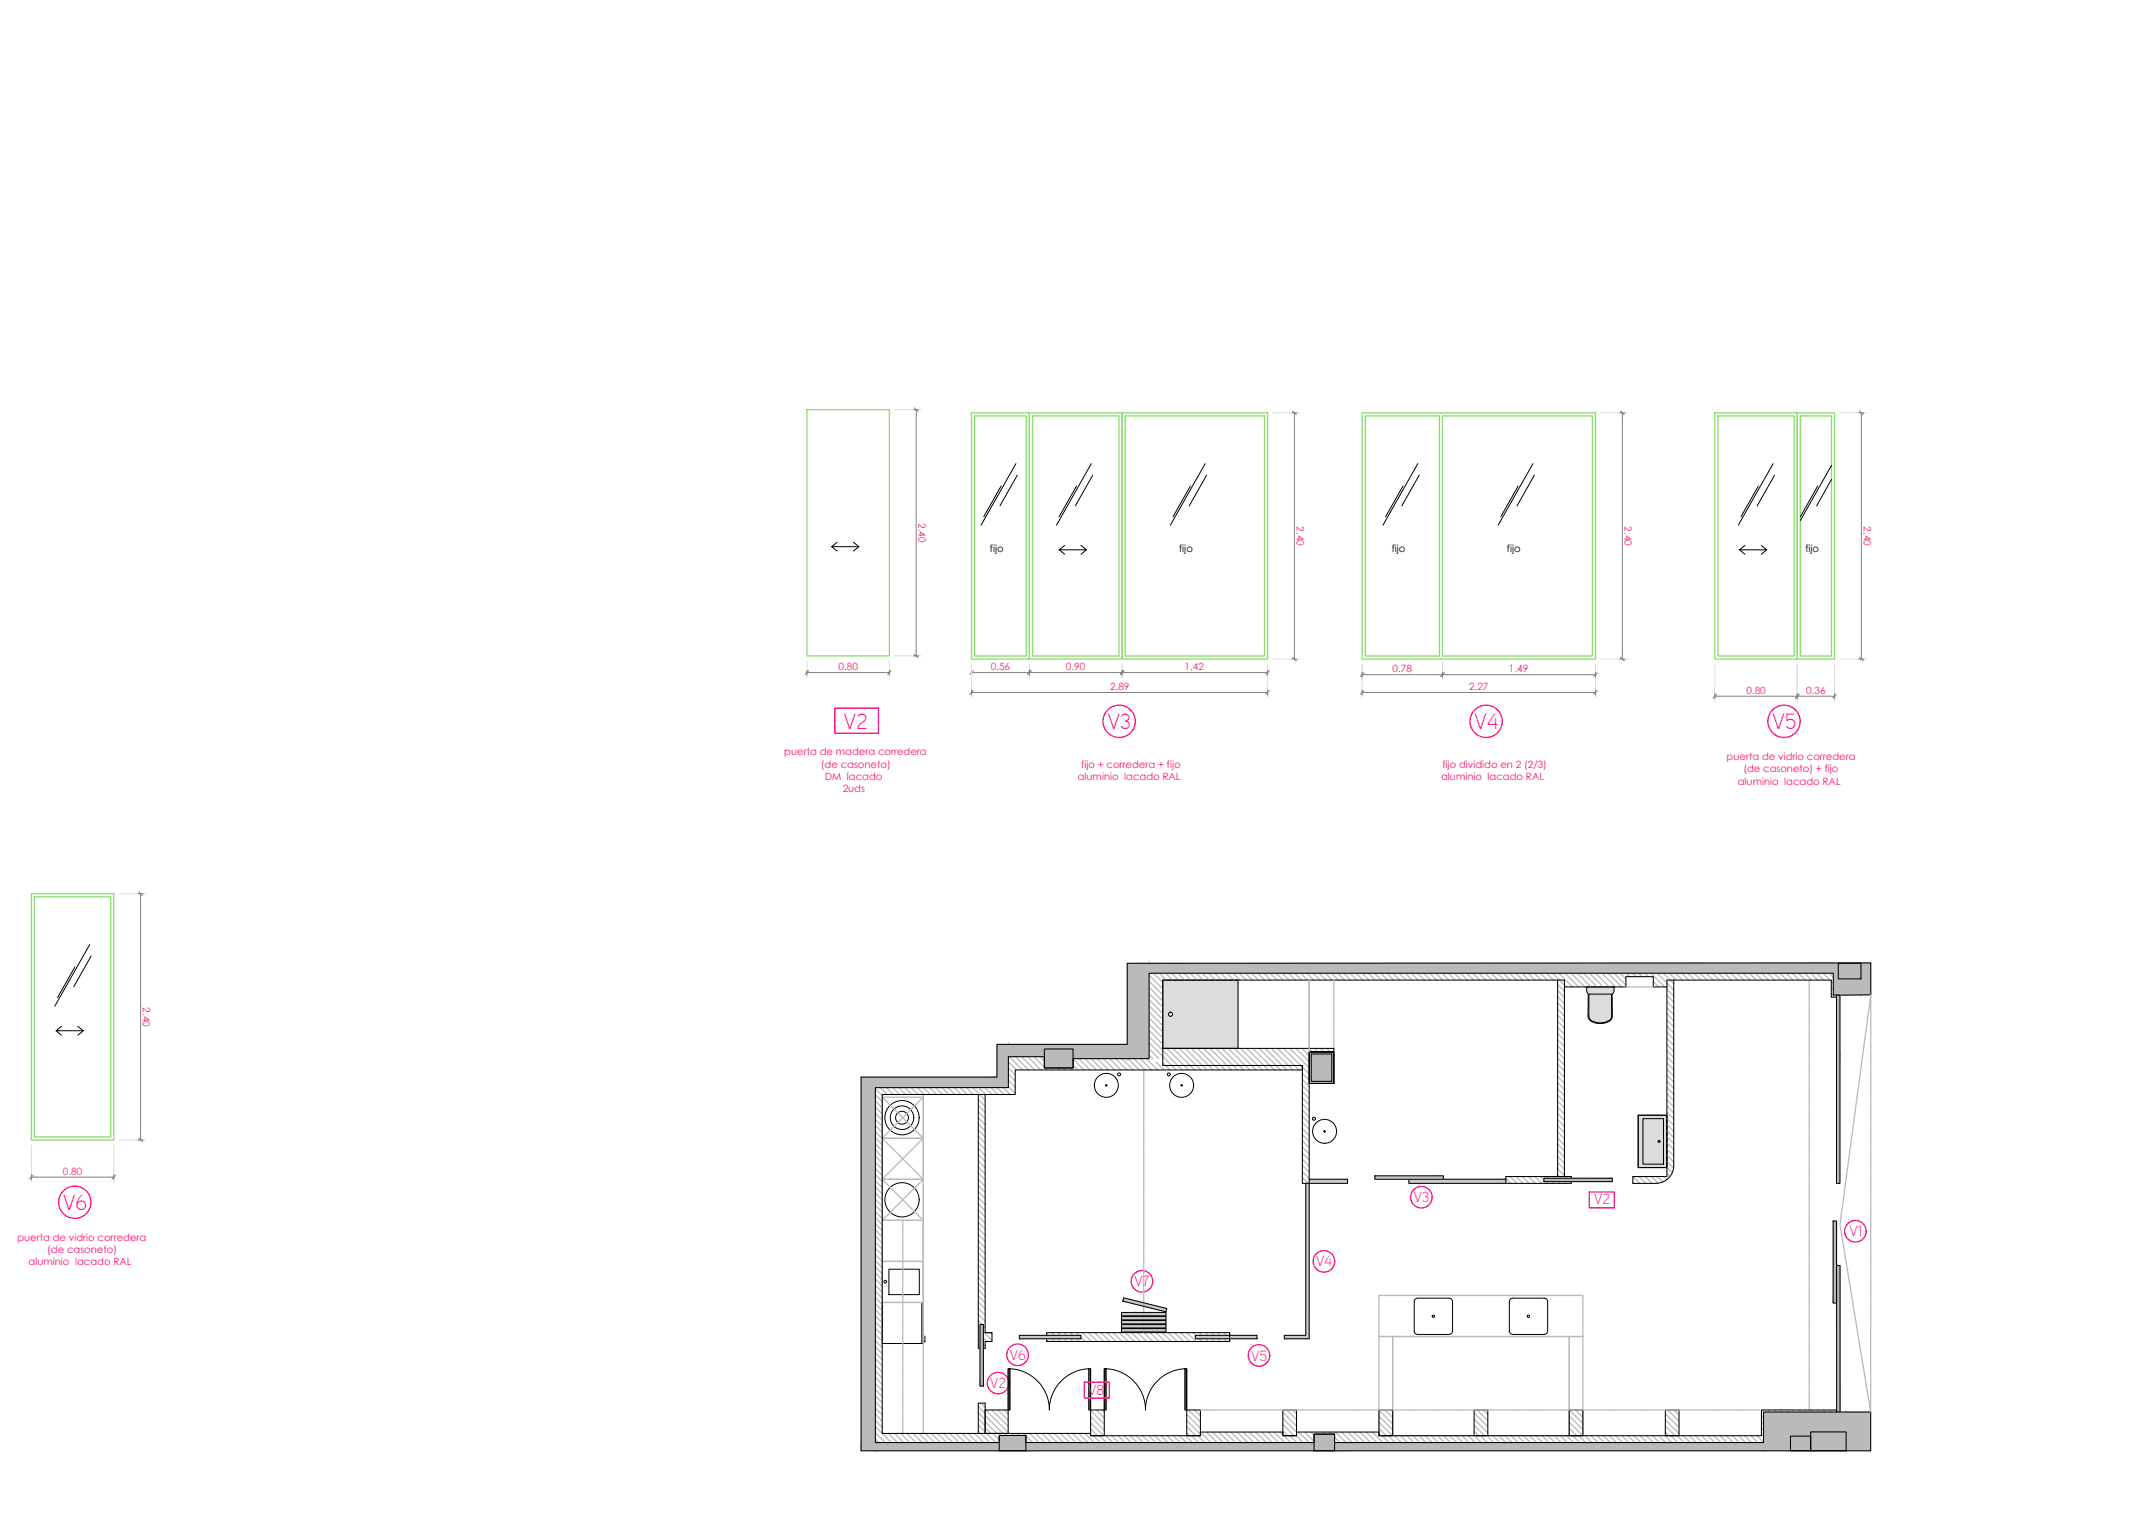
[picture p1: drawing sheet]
<svg xmlns="http://www.w3.org/2000/svg" width="420mm" height="297mm" viewBox="0 0 420 297" stroke-linecap="round" stroke-linejoin="round" font-family="sans-serif">
<defs><g id="words">
<g font-size="4.3" fill="#ff007f">
<text x="164.4" y="142.1">V2</text>
<text x="215.9" y="142.1">V3</text>
<text x="287.3" y="142.1">V4</text>
<text x="345.4" y="142.1">V5</text>
<text x="12.3" y="235.8">V6</text>
</g>
<g font-size="3.5" fill="#fff">
<text x="255.4" y="232.8">S</text>
<text x="300.2" y="230">S</text>
</g>
<g font-size="2.8" fill="#ff007f">
<text x="275.5" y="234.3">V3</text>
<text x="310.7" y="234.7">V2</text>
<text x="360.4" y="241">V1</text>
<text x="221.1" y="250.7">V7</text>
<text x="256.5" y="246.8">V4</text>
<text x="196.8" y="265">V6</text>
<text x="243.8" y="265.2">V5</text>
<text x="193" y="270.6">V2</text>
<text x="212.1" y="271.8">V8</text>
</g>
<g font-size="1.9" fill="#ff3f00">
<text x="179" y="102" transform="rotate(90 179 102)">2.40</text>
<text x="252.7" y="102.6" transform="rotate(90 252.7 102.6)">2.40</text>
<text x="316.6" y="102.6" transform="rotate(90 316.6 102.6)">2.40</text>
<text x="363.2" y="102.6" transform="rotate(90 363.2 102.6)">2.40</text>
<text x="163.4" y="130.6">0.80</text>
<text x="193.1" y="130.6">0.56</text>
<text x="207.7" y="130.6">0.90</text>
<text x="230.9" y="130.6">1.42</text>
<text x="271.4" y="131">0.78</text>
<text x="294.1" y="131">1.49</text>
<text x="216.3" y="134.5">2.89</text>
<text x="286.3" y="134.5">2.27</text>
<text x="340.3" y="135.2">0.80</text>
<text x="352" y="135.2">0.36</text>
<text x="27.9" y="196.3" transform="rotate(90 27.9 196.3)">2.40</text>
<text x="12.3" y="229">0.80</text>
</g>
<g font-size="1.9">
<text x="192.9" y="107.7">fijo</text>
<text x="229.8" y="107.7">fijo</text>
<text x="271.2" y="107.7">fijo</text>
<text x="293.7" y="107.7">fijo</text>
<text x="351.8" y="107.7">fijo</text>
</g>
<g font-size="1.9" fill="#ff007f">
<text x="152.8" y="147.2">puerta de madera corredera</text>
<text x="160" y="149.6">(de casoneto)</text>
<text x="210.7" y="149.6">fijo + corredera + fijo</text>
<text x="281.1" y="149.6">fijo dividido en 2 (2/3)</text>
<text x="336.5" y="148.1">puerta de vidrio corredera</text>
<text x="160.7" y="152">DM lacado</text>
<text x="164.2" y="154.4">2uds</text>
<text x="210" y="152">aluminio lacado RAL</text>
<text x="280.8" y="152">aluminio lacado RAL</text>
<text x="338.7" y="152.9">aluminio lacado RAL</text>
<text x="339.8" y="150.5">(de casoneto) + fijo</text>
<text x="3.4" y="241.9">puerta de vidrio corredera</text>
<text x="9.2" y="244.2">(de casoneto)</text>
<text x="5.6" y="246.7">aluminio lacado RAL</text>
</g>
</g></defs>
<g fill="none" stroke="#8add6e" stroke-width=".25">
<path d="M157.3 79.8h16v48h-16zM189.3 80.5h11.3v48h-11.3zM189.9 81.1h10.1v46.8h-10.1zM200.6 80.5h18.1v48h-18.1zM201.2 81.1h16.9v46.8h-16.9zM218.7 80.5h28.3v48h-28.3zM219.3 81.1h27.1v46.8h-27.1zM265.5 80.5h45.4v48h-45.4zM266.1 81.1h14.4v46.8h-14.4zM281.1 81.1h29.2v46.8h-29.2zM334.2 80.5h16v48h-16zM334.8 81.1h14.9v46.8h-14.9z"/>
<path d="M350.2 80.5h7.3v48h-7.3zM350.8 81.1h6.1v46.8h-6.1zM6.1 174.2h16.1v48h-16.1zM6.7 174.8h14.9v46.8h-14.9z"/>
</g>
<!-- layer: ODONE_VIDRIO -->
<g fill="none" stroke="#000" stroke-width=".19">
<path d="M195.1 94.7l-3.4 6M198 90.4l-6.8 12M198.3 92.6l-3.4 6M209.8 94.7l-3.4 6M212.7 90.4l-6.8 12M213 92.6l-3.4 6M232 94.7l-3.4 6M234.9 90.4l-6.8 12M235.2 92.6l-3.4 6M273.4 94.7l-3.4 6M276.3 90.4l-6.8 12M276.6 92.6l-3.4 6"/>
<path d="M295.9 94.7l-3.4 6M298.7 90.4l-6.7 12M299 92.6l-3.4 6M342.7 94.7l-3.4 6M345.5 90.4l-6.7 12M345.8 92.6l-3.4 6M354.2 94.7l-3.4 6M356.9 93.4l-2.9 5.2M356.9 90.7l-6.1 10.7M162.1 106.5l1 .9M163.1 105.7l-1 .8h5.3l-1.1-.8M167.4 106.5l-1.1 .9"/>
<path d="M206.4 107.2l1.1 .8M207.5 106.3l-1.1 .9h5.3l-1-.9M211.7 107.2l-1 .8M339 107.2l1.1 .8M340.1 106.3l-1.1 .9h5.3l-1.1-.9M344.3 107.2l-1.1 .8M14.6 188.5l-3.4 6M17.5 184.1l-6.8 12M17.8 186.3l-3.4 6M10.9 200.9l1.1 .9M12 200l-1.1 .9h5.3l-1-.9M16.2 200.9l-1 .9"/>
</g>
<!-- layer: ODONE_COTAS -->
<g fill="none" stroke="#dcdcdc" stroke-width=".19">
<path d="M174.3 79.8h5.2M248 80.5h5.3M311.9 80.5h5.3M358.5 80.5h5.2M157.3 128.8v3.3M173.3 128.8v3.3M174.3 127.8h5.2M189.3 129.5v6.5M200.6 129.5v2.6M218.7 129.5v2.6M247 129.5v2.6M247 132.7v3.3"/>
<path d="M248 128.5h5.3M265.5 129.5v6.5M281.1 128.9v3.6M310.9 129.5v6.5M311.9 128.5h5.3M334.2 129.5v7.2M350.2 129.5v7.2M357.5 129.5v7.2M358.5 128.5h5.2M23.2 174.2h5.2M6.1 223.2v7.2M22.2 223.2v7.2"/>
<path d="M23.2 222.2h5.2"/>
</g>
<g fill="none" stroke="#808080" stroke-width=".19">
<path d="M178.6 80.8v46M252.3 81.5v46M316.2 81.5v46M362.7 81.5v46M158.3 131.1h14M190.3 135h55.7M190.3 131.1h9.3M201.6 131.1h16.1M219.7 131.1h26.3M266.5 135h43.4M266.5 131.5h13.6M282.1 131.5h27.8"/>
<path d="M335.2 135.7h14.1M351.3 135.7h5.2M27.4 175.2v46M7.1 229.4h14.1"/>
</g>
<!-- layer: 0 -->
<g fill="none" stroke="#808080" stroke-width=".19">
<path d="M178.1 79.8h.9M178.2 79.5l.7 .7M178.6 79.8v1M251.8 80.5h1M251.9 80.1l.7 .7M252.3 80.5v1M315.7 80.5h1M315.8 80.1l.7 .7M316.2 80.5v1M362.2 80.5h1M362.4 80.1l.7 .7M362.7 80.5v1"/>
<path d="M157.3 130.6v1M157.3 131.1h1M157.6 130.7l-.7 .7M172.3 131.1h1M173.3 130.6v1M173.7 130.7l-.7 .7M178.1 127.8h.9M178.2 127.5l.7 .7M178.6 126.8v1M189.3 130.6v1M189.3 134.5v1M189.3 131.1h1"/>
<path d="M189.3 135h1M189.7 130.7l-.7 .7M189.7 134.6l-.7 .7M199.6 131.1h2M200.6 130.6v1M201 130.7l-.8 .7M217.7 131.1h2M218.7 130.6v1M219 130.7l-.7 .7M246 131.1h1M246 135h1M247 130.6v1"/>
<path d="M247 134.5v1M247.4 130.7l-.7 .7M247.4 134.6l-.7 .7M251.8 128.5h1M251.9 128.1l.7 .7M252.3 127.5v1M265.5 131v1M265.5 134.5v1M265.5 135h1M265.5 131.5h1M265.8 134.6l-.7 .7M265.8 131.1l-.7 .7"/>
<path d="M280.1 131.5h2M281.1 131v1M281.5 131.1l-.7 .7M309.9 135h1M309.9 131.5h1M310.9 131v1M310.9 134.5v1M311.3 134.6l-.7 .7M311.3 131.1l-.7 .7M315.7 128.5h1M315.8 128.1l.7 .7M316.2 127.5v1"/>
<path d="M334.2 135.2v1M334.2 135.7h1M334.5 135.3l-.7 .7M349.3 135.7h2M350.2 135.2v1M350.6 135.3l-.7 .7M356.5 135.7h1M357.5 135.2v1M357.9 135.3l-.7 .7M362.2 128.5h1M362.4 128.1l.7 .7M362.7 127.5v1"/>
<path d="M26.9 174.2h1M27.1 173.8l.7 .8M27.4 174.2v1M6.1 228.9v1M6.1 229.4h1M6.5 229.1l-.7 .7M21.2 229.4h1M22.2 228.9v1M22.5 229.1l-.7 .7M26.9 222.2h1M27.1 221.9l.7 .7M27.4 221.2v1"/>
</g>
<!-- layer: ODONE_TXT -->
<g fill="none" stroke="#ff007f" stroke-width=".25">
<path d="M162.7 138h8.5v4.9h-8.5zM309.7 232.3h4.9v3.1h-4.9zM211.3 269.4h4.9v3.1h-4.9z"/>
<circle cx="218.1" cy="140.6" r="3.1"/>
<circle cx="289.6" cy="140.6" r="3.1"/>
<circle cx="347.7" cy="140.6" r="3.1"/>
<circle cx="14.6" cy="234.3" r="3.1"/>
<circle cx="277" cy="233.3" r="2.1"/>
<circle cx="361.6" cy="240" r="2.1"/>
<circle cx="222.5" cy="249.7" r="2.1"/>
<circle cx="258" cy="245.9" r="2.1"/>
<circle cx="194.5" cy="269.6" r="2.1"/>
<circle cx="198.3" cy="264.1" r="2.1"/>
<circle cx="245.3" cy="264.2" r="2.1"/>
</g>
<!-- layer: ODONE_MUROS -->
<path d="M239.6 259.7v1M239.6 260.9v.6" fill="none" stroke="#000" stroke-width=".2"/>
<!-- layer: ODONE_CARP. MADERA -->
<path d="M261.3 229.8v.8" fill="none" stroke="#000" stroke-width=".19"/>
<g fill="none" stroke="#bababa" stroke-width=".25">
<path d="M171.9 213.9h8v8h-8zM171.9 213.9l8 8-8 8M179.9 213.3v66.1M179.9 213.9l-8 8M171.9 237.9h8v8h-8zM171.9 221.9h8v8h-8zM171.9 229.9h8v8h-8zM171.9 221.9l8 8-8 8M171.9 229.9l8 8M175.9 237.9v.2M175.9 238.2v.3M175.9 238.6v.3"/>
<path d="M175.9 239v.2M175.9 239.4v.2M175.9 239.7v.3M171.9 245.9h8v8h-8zM175.9 240.1v.3M175.9 240.5v.2M175.9 240.9v.2M175.9 241.2v.3M175.9 241.6v.3M175.9 242v.2M175.9 242.4v.2M175.9 242.7v.3"/>
<path d="M175.9 243.1v.3M175.9 243.5v.2M175.9 243.9v.2M175.9 244.2v.3M175.9 244.6v.3M175.9 245v.2M175.9 245.4v.2M175.9 245.7v.3M175.9 246.1v.3M175.9 246.5v.2M175.9 246.9v.2M175.9 247.2v.3"/>
<path d="M175.9 247.6v.3M175.9 248v.2M175.9 248.4v.2M175.9 248.7v.3M175.9 249.1v.3M175.9 249.5v.2M175.9 249.9v.2M175.9 250.2v.3M175.9 250.6v.3M175.9 251v.2M175.9 251.4v.2M175.9 251.7v.3"/>
<path d="M175.9 252.1v.3M175.9 252.5v.2M175.9 252.9v.2M175.9 253.2v.3M175.9 253.6v.3M175.9 254v.2M175.9 254.4v.2M175.9 254.7v.3M175.9 255.1v.3M175.9 255.5v.2M175.9 255.9v.2M175.9 256.2v.3"/>
<path d="M175.9 256.6v.3M175.9 257v.2M175.9 257.4v.2M175.9 257.7v.3M175.9 258.1v.3M175.9 258.5v.2M175.9 258.9v.2M175.9 259.2v.3M175.9 259.6v.3M175.9 260v.2M175.9 260.4v.2M175.9 260.7v.3"/>
<path d="M175.9 261.1v.3M175.9 261.5v.2M175.9 261.9v.2M175.9 262.2v.3M175.9 262.6v.3M175.9 263v.2M175.9 263.4v.2M175.9 263.7v.3M175.9 264.1v.3M175.9 264.5v.2M175.9 264.9v.2M175.9 265.2v.3"/>
<path d="M175.9 265.6v.3M175.9 266v.2M175.9 266.4v.2M175.9 266.7v.3M175.9 267.1v.3M175.9 267.5v.2M175.9 267.9v.2M175.9 268.2v.3M175.9 268.6v.3M175.9 269v.2M175.9 269.4v.2M175.9 269.7v.3"/>
<path d="M175.9 270.1v.3M175.9 270.5v.2M175.9 270.9v.2M175.9 271.2v.3M175.9 271.6v.3M175.9 272v.2M175.9 272.4v.2M175.9 272.8v.2M175.9 273.1v.3M175.9 273.5v.2M175.9 273.9v.2M175.9 274.2v.3"/>
<path d="M175.9 274.6v.3M175.9 275v.2M175.9 275.4v.2M175.9 275.7v.3M175.9 276.1v.3M175.9 276.5v.2M175.9 276.9v.2M175.9 277.2v.3M175.9 277.6v.3M175.9 278v.2M175.9 278.4v.2M175.9 278.7v.3"/>
<path d="M175.9 279.1v.3M268.7 260.5h39.8M271.4 260.5v19.3M305.8 260.5v19.3"/>
</g>
<!-- layer: ODONE_SANITARIOS -->
<g fill="none" stroke="#000" stroke-width=".19">
<path d="M171.9 253.9h8v8h-8zM173.2 247.4h6v4.9h-6zM179.6 253.9v8M171.9 261.9h8M180.3 260.4v1.1h-.4"/>
<circle cx="175.8" cy="217.8" r="2.3"/>
<circle cx="175.8" cy="217.8" r="3.3"/>
<circle cx="175.8" cy="217.8" r="1.25"/>
<circle cx="215.6" cy="211.5" r=".14"/>
<circle cx="215.6" cy="211.5" r="2.33"/>
<circle cx="218.1" cy="209.4" r=".29"/>
<circle cx="227.8" cy="209.4" r=".29"/>
<circle cx="230.3" cy="211.5" r="2.33"/>
<circle cx="230.3" cy="211.5" r=".14"/>
<circle cx="256" cy="218.1" r=".29"/>
<circle cx="175.8" cy="233.9" r="3.3"/>
<circle cx="258.1" cy="220.5" r=".14"/>
<circle cx="258.1" cy="220.5" r="2.33"/>
<circle cx="172.5" cy="249.8" r=".26"/>
</g>
<!-- layer: Melanie_Xref_V4|ODONE_VIDRIO -->
<g fill="#c7c8ca" stroke="#c7c8ca" stroke-width=".19">
<path d="M219 253v.6h-.2z"/>
<path d="M219 253l8.2 2-8.2-1.4z"/>
<path d="M219 253.6l8.2 2.1v-.7zM227.2 255h.2l-.2 .7z"/>
<path d="M218.6 255.8v.7l8.6-.7zM218.6 256.5l8.6-.7v.7z"/>
<path d="M218.6 256.6v.7l8.6-.7zM218.6 257.3l8.6-.7v.7z"/>
<path d="M218.6 257.4v.6l8.6-.6zM218.6 258l8.6-.6v.6z"/>
<path d="M218.6 258.2v.6l8.6-.6zM218.6 258.8l8.6-.6v.6z"/>
<path d="M218.6 258.9v.7l8.6-.7zM218.6 259.6l8.6-.7v.7z"/>
<path d="M232.9 260.3v.6l12.1-.6zM232.9 260.9l12.1-.6v.6z"/>
<path d="M250.3 260.3v.6l4.2-.6zM250.3 260.9l4.2-.6v.6z"/>
<path d="M254.5 230.6v30.3l.6-30.3zM255.1 230.6v30.3h-.6z"/>
<path d="M255.1 229.8v.8l7.5-.8zM255.1 230.6l7.5-.8v.8z"/>
<path d="M274.6 229.8v.8l18.9-.8zM274.6 230.6l18.9-.8v.8z"/>
<path d="M198.6 260.3v.6l12.1-.6zM198.6 260.9l12.1-.6v.6z"/>
<path d="M267.9 229.2v.6l13.4-.6zM267.9 229.8l13.4-.6v.6z"/>
</g>
<!-- layer: Melanie_Xref_V4|ODONE_MUROS_SOMBREADO -->
<g fill="#bababa" stroke="#bababa" stroke-width=".19">
<path d="M357.9 253v10.7z"/>
<path d="M357.9 246.7v6.3z"/>
<path d="M357.9 263.7v11.5z"/>
<path d="M357.9 246.6h.7l-.7 6.4z"/>
<path d="M358.6 253v10.7z"/>
<path d="M194.7 279.8v3l5.2-3zM194.7 282.8l5.2-3v3z"/>
<path d="M203.5 204.5v3.6l5.6-3.6zM203.5 208.1l5.6-3.6v3.6z"/>
<path d="M255.5 205.4v5.4l4-5.4zM259.5 205.4v5.4h-4z"/>
<path d="M256.1 279.5v3.3l4-3.3zM256.1 282.8l4-3.3v3.3z"/>
<path d="M348.9 279.9v2.9l4-2.9zM348.9 282.8l4-2.9v2.9z"/>
<path d="M352.9 279.1v3.7l6.9-3.7zM352.9 282.8l6.9-3.7v3.7z"/>
<path d="M358.2 187.8v3l4.5-3zM358.2 190.8l4.5-3v3z"/>
<path d="M357.2 238v16l.7-16zM357.9 238v16h-.7z"/>
<path d="M357.9 238v2.8zM357.9 238v4.4z"/>
<path d="M357.9 246.6v6.4zM357.9 246.6v6.4z"/>
<path d="M357.9 253v10.7zM357.9 253v10.7z"/>
<path d="M358.6 246.6l-.7 6.4h.7zM358.6 246.6v6.4z"/>
<path d="M357.9 253v10.7l.7-10.7zM358.6 253v10.7h-.7z"/>
<path d="M358.6 253v10.7zM358.6 253v10.7z"/>
<path d="M357.9 263.7v11.5l.7-11.5zM358.6 263.7v11.5h-.7zM358.6 263.7v11.5zM358.6 263.7v11.5zM358.6 263.7v11.5z"/>
<path d="M167.8 209.9v72.9l2.8-72.9zM170.6 209.9v72.9h-2.8z"/>
<path d="M170.6 209.9v2.1l23.7-2.1zM170.6 212l23.7-2.1v2.1z"/>
<path d="M170.6 281.2v1.6l24.1-1.6zM170.6 282.8l24.1-1.6v1.6z"/>
<path d="M194.3 203.6v8.4l2.2-8.4zM196.5 203.6v8.4h-2.2z"/>
<path d="M196.5 203.6v2.4l7-2.4zM196.5 206l7-2.4v2.4z"/>
<path d="M203.5 203.6v.9l5.6-.9zM203.5 204.5l5.6-.9v.9z"/>
<path d="M209.1 203.6v2.7l10.6-2.7zM209.1 206.3l10.6-2.7v2.7z"/>
<path d="M219.7 187.8v18.5l4.2-18.6zM223.9 187.7v18.6h-4.2z"/>
<path d="M223.9 187.7v2l133.4-2zM223.9 189.7l133.4-2v2z"/>
<path d="M357.3 187.7v6.3l.9-6.3zM358.2 187.7v6.3h-.9z"/>
<path d="M358.2 190.8v3.2l1.3-3.2zM359.5 190.8v3.2h-1.3z"/>
<path d="M358.2 187.7h4.5zM358.2 187.8l4.5-.1z"/>
<path d="M359.5 190.8v3.2l3.2-3.2zM362.7 190.8v3.1l-3.2 .1z"/>
<path d="M362.7 187.7v6.2l1.9-6.2zM364.6 187.7v6.2h-1.9z"/>
<path d="M260.1 281.2v1.6l83.6-1.6zM260.1 282.8l83.6-1.6v1.6z"/>
<path d="M343.7 275.2v7.6l5.2-7.6zM348.9 275.2v7.6h-5.2z"/>
<path d="M348.9 275.2v4.7l4-4.7zM352.9 275.2v4.7h-4z"/>
<path d="M352.9 275.2v3.9l6.9-3.9zM352.9 279.1l6.9-3.9v3.9z"/>
<path d="M359.8 275.2v7.6l4.8-7.6zM364.6 275.2v7.6h-4.8z"/>
<path d="M199.9 281.2v1.6l56.2-1.6zM199.9 282.8l56.2-1.6v1.6z"/>
<path d="M300.9 229.6v.7l13.3-.7zM300.9 230.3l13.3-.7v.7z"/>
<path d="M357.9 194v11l.7-11zM358.6 194v11h-.7z"/>
<path d="M357.9 205v25.6l.7-25.6zM358.6 205v25.6h-.7z"/>
<path d="M191 258.1v12.1l.6-12.1zM191.6 258.1v12.1h-.6z"/>
</g>
<!-- layer: Melanie_Xref_V4|ODONE_MOBILIARIO_SOMBRAS -->
<g fill="#dcdcdc" stroke="#dcdcdc" stroke-width=".19">
<path d="M311.5 199.5h.7z"/>
<path d="M226.6 191v13.3l1.1-13.3zM227.7 191v13.3h-1.1z"/>
<path d="M227.7 191v6.7zM227.7 191v6.7z"/>
<path d="M227.7 197.7v6.6zM227.7 197.8v6.5z"/>
<path d="M227.7 191v6.6zM227.7 191v6.6z"/>
<path d="M227.7 197.8v6.5zM227.7 197.9v6.4z"/>
<path d="M227.7 191v6.5zM227.8 191l-.1 6.5z"/>
<path d="M227.7 197.9v6.4zM227.8 197.9l-.1 6.4z"/>
<path d="M227.8 191v6.5zM227.8 191v6.5z"/>
<path d="M227.8 197.9v6.4zM227.8 198v6.3z"/>
<path d="M227.8 191v6.4zM227.9 191l-.1 6.4z"/>
<path d="M227.8 198v6.3zM227.9 198l-.1 6.3z"/>
<path d="M227.9 191v6.4zM227.9 191v6.4z"/>
<path d="M227.9 198v6.3zM227.9 198.1v6.2z"/>
<path d="M227.9 191v6.3zM228 191l-.1 6.3z"/>
<path d="M227.9 198.1v6.2zM228 198.1l-.1 6.2z"/>
<path d="M228 191v6.3zM228.1 191l-.1 6.3z"/>
<path d="M228 198.1v6.2zM228.1 198.1l-.1 6.2z"/>
<path d="M228.1 191v6.3zM228.1 191v6.3z"/>
<path d="M228.1 198.1v6.2zM228.1 198.1v6.2z"/>
<path d="M228.1 191v6.3zM228.2 191v6.3z"/>
<path d="M228.1 198.1v6.2zM228.2 198.1l-.1 6.2z"/>
<path d="M228.2 191v6.3zM228.3 191v6.3z"/>
<path d="M228.2 198.1v6.2zM228.3 198.1l-.1 6.2z"/>
<path d="M228.3 191v6.3zM228.3 191v6.3z"/>
<path d="M228.3 198.1v6.2zM228.3 198v6.3z"/>
<path d="M228.3 191v6.3zM228.4 191v6.4z"/>
<path d="M228.3 198v6.3zM228.4 198l-.1 6.3z"/>
<path d="M228.4 191v6.4zM228.4 191v6.4z"/>
<path d="M228.4 198v6.3zM228.4 197.9v6.4z"/>
<path d="M228.4 191v6.4zM228.5 191v6.5z"/>
<path d="M228.5 197.9l-.1 6.4zM228.5 197.9l-.1 6.4z"/>
<path d="M228.5 191v6.5zM228.5 191v6.6z"/>
<path d="M228.5 197.8v6.5zM228.5 197.8v6.5z"/>
<path d="M228.5 191v6.6zM228.5 191v6.6z"/>
<path d="M228.5 197.8v6.5zM228.5 197.8v6.5z"/>
<path d="M228.5 191v6.6zM228.5 191v6.7z"/>
<path d="M228.5 197.7v6.6zM228.5 197.7v6.6z"/>
<path d="M228.5 191v13.3l12.8-13.3zM241.3 191v13.3h-12.8z"/>
<path d="M319.2 217.4l5.6 10.2v-10.2zM319.2 217.4l5.6 10.2h-5.6z"/>
<path d="M311.1 199.4l1.1 .1zM311.1 199.4h1.5z"/>
<path d="M310.8 199.3l1.8 .1zM310.8 199.3h2.1z"/>
<path d="M310.4 199.2l.4 .1h2.1zM310.4 199.2h2.8l-.3 .1z"/>
<path d="M310.1 199.1l.3 .1h2.8zM310.1 199.1h3.5l-.4 .1z"/>
<path d="M309.8 198.9l.3 .2h3.5zM309.8 198.9h4l-.2 .2z"/>
<path d="M309.6 198.6l.2 .3h4zM309.6 198.6h4.4l-.2 .3z"/>
<path d="M309.5 198.3l.1 .3h4.4zM309.5 198.3h4.7l-.2 .3z"/>
<path d="M309.5 198v.3h4.7zM309.5 198h4.7v.3z"/>
<path d="M309.5 193.7v4.3h4.7zM309.5 193.7h4.7v4.3z"/>
<path d="M309.5 193.7h4.7zM309.5 193.7h4.7z"/>
<path d="M309.5 193.7h4.7zM309.5 193.7h4.8z"/>
<path d="M309.3 193.5l.2 .2h4.8zM309.3 193.5h5.1l-.1 .2z"/>
<path d="M309.3 193.3v.2h5.1zM309.3 193.3h5.2l-.1 .2z"/>
<path d="M309.2 193.1l.1 .2h5.2zM309.2 193.1h5.3v.2z"/>
<path d="M309.2 192.5v.6h5.3zM309.2 192.5h5.3v.6z"/>
<path d="M309.2 192.5h5.3zM309.2 192.5h5.3z"/>
<path d="M309.2 192.5h5.3zM309.2 192.5h5.3z"/>
<path d="M309.2 192.4l5.3 .1zM309.2 192.4l5.3 .1z"/>
<path d="M309.2 192.4h5.3zM309.3 192.4h5.2z"/>
<path d="M309.3 192.4h5.2zM309.3 192.4h5.2z"/>
<path d="M309.3 192.4h5.2zM309.3 192.4h5.2z"/>
<path d="M309.3 192.4h5.2zM309.3 192.4h5.2z"/>
<path d="M309.3 192.4h5.1zM309.3 192.4h5.1z"/>
<path d="M309.3 192.4h5.1zM309.4 192.4h5z"/>
</g>
<!-- layer: Melanie_Xref_V4|ODONE_SANITARIOS -->
<g fill="none" stroke="#000" stroke-width=".19">
<path d="M226.6 191h14.7v13.3h-14.7zM309.2 192.5l.1 .8 .2 .4v4.3a1.97 1.97 0 0 0 2.3 1.5 2.39 2.39 0 0 0 2.4-1.2v-4.6l.3-.4v-.8M309.6 193.8h4.4l.1 4.2a1.94 1.94 0 0 1-2.3 1.4 2.27 2.27 0 0 1-2.1-1.1zM314.5 192.5l-.1-.2-5 .1-.2 .1M319.2 217.4h5.6v10.2h-5.6zM320.2 218h4v8.9h-4zM276.3 253a.66 .66 0 0 0-.7 .7v5.7a.66 .66 0 0 0 .7 .7M276.3 253h6.1M282.4 253a.66 .66 0 0 1 .7 .7v5.7a.68 .68 0 0 1-.7 .7M301.6 259.4a.66 .66 0 0 1-.7 .7M301.6 253.7a.66 .66 0 0 0-.7-.7h-6.1a.66 .66 0 0 0-.7 .7v5.7a.66 .66 0 0 0 .7 .7M301.6 253.7v5.7"/>
<path d="M276.3 260.1h6.1M294.8 260.1h6.1"/>
<circle cx="228.1" cy="197.7" r=".41"/>
<circle cx="323.3" cy="222.5" r=".2"/>
<circle cx="279.3" cy="256.6" r=".23"/>
<circle cx="297.9" cy="256.6" r=".23"/>
</g>
<!-- layer: Melanie_Xref_V4|ODONE_MUROS_SOMBREADO -->
<g fill="none" stroke="#bababa" stroke-width=".25">
<path d="M223.9 199.6l2.7 2.7M223.9 198.4l2.7 2.7M223.9 197.2l2.7 2.7M223.9 196.1l2.7 2.6M223.9 194.9l2.7 2.6M223.9 193.7l2.7 2.6M223.9 192.5l2.7 2.6M223.9 191.3l2.7 2.6M223.9 190.1l2.7 2.6M224.8 189.7l1.8 1.8M226 189.7l1.3 1.3M227.2 189.7l1.3 1.3"/>
<path d="M228.4 189.7l1.3 1.3M229.6 189.7l1.3 1.3M230.7 189.7l1.4 1.3M231.9 189.7l1.4 1.3M233.1 189.7l1.4 1.3M234.3 189.7l1.4 1.3M235.5 189.7l1.4 1.3M236.7 189.7l1.4 1.3M237.9 189.7l1.4 1.3M239.1 189.7l1.4 1.3M240.3 189.7l1.4 1.3M241.5 189.7l1.4 1.3"/>
<path d="M242.7 189.7l1.4 1.3M243.9 189.7l1.3 1.3M245.1 189.7l1.3 1.3M246.3 189.7l1.3 1.3M247.5 189.7l1.3 1.3M248.7 189.7l1.3 1.3M249.9 189.7l1.3 1.3M251.1 189.7l1.3 1.3M252.3 189.7l1.3 1.3M253.5 189.7l1.3 1.3M254.7 189.7l1.3 1.3M255.9 189.7l1.3 1.3"/>
<path d="M257.1 189.7l1.3 1.3M258.3 189.7l1.3 1.3M259.5 189.7l1.3 1.3M260.7 189.7l1.3 1.3M261.9 189.7l1.3 1.3M263.1 189.7l1.3 1.3M264.3 189.7l1.3 1.3M265.5 189.7l1.3 1.3M266.7 189.7l1.3 1.3M267.9 189.7l1.3 1.3M269.1 189.7l1.3 1.3M270.3 189.7l1.3 1.3"/>
<path d="M271.5 189.7l1.3 1.3M272.7 189.7l1.3 1.3M273.9 189.7l1.3 1.3M275.1 189.7l1.3 1.3M276.2 189.7l1.4 1.3M277.5 189.7l1.3 1.3M278.6 189.7l1.4 1.3M279.8 189.7l1.4 1.3M281 189.7l1.4 1.3M282.2 189.7l1.4 1.3M283.4 189.7l1.4 1.3M284.6 189.7l1.4 1.3"/>
<path d="M285.8 189.7l1.4 1.3M287 189.7l1.4 1.3M288.2 189.7l1.3 1.3M289.4 189.7l1.4 1.3M290.6 189.7l1.4 1.3M291.8 189.7l1.3 1.3M293 189.7l1.3 1.3M294.2 189.7l1.3 1.3M295.4 189.7l1.3 1.3M296.6 189.7l1.3 1.3M297.8 189.7l1.3 1.3M299 189.7l1.3 1.3"/>
<path d="M300.2 189.7l1.3 1.3M301.4 189.7l1.3 1.3M302.6 189.7l2.3 2.3M303.5 195.5l1.4 1.3M303.5 191.9l1.4 1.3M303.5 199.1l1.4 1.3M303.5 197.9l1.4 1.3M303.5 196.7l1.4 1.3M303.5 194.3l1.4 1.3M303.5 193.1l1.4 1.3M303.8 189.7l2.7 2.7M304.9 192l.4 .4"/>
<path d="M305 189.7l2.6 2.7M306.2 189.7l2.7 2.7M307.4 189.7l2.6 2.7M308.6 189.7l2.6 2.7M309.8 189.7l2.6 2.7M311 189.7l2.6 2.7M312.2 189.7l2.6 2.7M313.4 189.7l2.6 2.7M314.6 189.7l2.3 2.3M315.8 189.7l1.1 1.1M317 189.7l.6 .7M318.2 189.7l.6 .7"/>
<path d="M319.4 189.7l.6 .7M320.6 189.7l.6 .7M321.8 189.7l2.6 2.7M322.2 191.3l1 1.1M323 189.7l1.8 1.9M324.1 189.7l1.4 1.3M324.8 198.8l1.4 1.3M324.8 197.6l1.4 1.3M324.8 196.4l1.4 1.3M324.8 195.2l1.4 1.4M324.8 194l1.4 1.4M324.8 192.8l1.4 1.4"/>
<path d="M324.8 191.6l1.4 1.4M325.3 189.7l1.4 1.3M325.4 191l.8 .8M326.5 189.7l1.4 1.3M327.7 189.7l1.4 1.3M328.9 189.7l1.4 1.3M330.1 189.7l1.4 1.3M331.3 189.7l1.4 1.3M332.5 189.7l1.4 1.3M333.7 189.7l1.4 1.3M334.9 189.7l1.4 1.3M336.1 189.7l1.3 1.3"/>
<path d="M337.3 189.7l1.3 1.3M338.5 189.7l1.3 1.3M339.7 189.7l1.3 1.3M340.9 189.7l1.3 1.3M342.1 189.7l1.3 1.3M343.3 189.7l1.3 1.3M344.5 189.7l1.3 1.3M345.7 189.7l1.3 1.3M346.9 189.7l1.3 1.3M348.1 189.7l1.3 1.3M349.3 189.7l1.3 1.3M350.5 189.7l1.3 1.3"/>
<path d="M351.7 189.7l1.3 1.3M352.9 189.7l1.3 1.3M354.1 189.7l1.3 1.3M355.3 189.7l1.3 1.3M356.5 189.7l.8 .8M356.9 193.7l.6 .7M356.9 192.5l.4 .4M356.9 191.3l.4 .4M170.6 218.2l1.3 1.3M170.6 212.2l1.3 1.3M170.6 219.4l1.3 1.3M170.6 217l1.3 1.3"/>
<path d="M170.6 215.8l1.3 1.3M170.6 214.6l1.3 1.3M170.6 213.4l1.3 1.3M171.6 212l1.3 1.3M172.8 212l1.3 1.3M174 212l1.3 1.3M175.2 212l1.3 1.3M176.4 212l1.3 1.3M177.6 212l1.3 1.3M178.8 212l1.3 1.3M180 212l1.3 1.3M181.2 212l1.3 1.3"/>
<path d="M182.4 212l1.3 1.3M183.5 212l1.4 1.3M184.8 212l1.3 1.3M185.9 212l1.4 1.3M187.1 212l1.4 1.3M188.3 212l1.4 1.3M189.5 212l2.5 2.4M190.6 219.1l1.4 1.3M190.6 217.9l1.4 1.3M190.6 216.7l1.4 1.3M190.6 215.5l1.4 1.3M190.6 214.3l1.4 1.3"/>
<path d="M190.7 212l1.4 1.3M191.9 212l1.4 1.3M193.1 212l1.4 1.3M194.3 212l1.4 1.3M195.5 212l1.4 1.3M196.5 211.8l1.3 1.3M196.5 210.6l1.3 1.3M196.5 207l1.6 1.5M196.5 209.4l1.3 1.3M196.5 208.2l1.3 1.3M196.7 206l2.6 2.5M197.9 206l2.6 2.5"/>
<path d="M199.1 206l2.6 2.5M200.3 206l2.6 2.5M201.5 206l2 2M202.7 206l.8 .8M203.7 208.1l.4 .4M204.9 208.1l.4 .4M206.1 208.1l.3 .4M207.3 208.1l.4 .4M208.4 208.1l.5 .4M209.1 206.4l2.1 2.1M209.1 207.6l.9 .9M210.2 206.3l2.2 2.2"/>
<path d="M211.4 206.3l2.2 2.2M212.6 206.3l2.2 2.2M213.8 206.3l2.2 2.2M215 206.3l2.2 2.2M216.2 206.3l2.2 2.2M217.4 206.3l2.2 2.2M218.6 206.3l2.2 2.2M219.8 206.3l2.2 2.2M221 206.3l2.2 2.2M222.2 206.3l2.2 2.2M223.4 206.3l2.2 2.2M223.9 204.4l1.9 1.9"/>
<path d="M223.9 203.2l2.7 2.7M223.9 202l6.5 6.5M223.9 200.8l2.7 2.7M223.9 205.6l.7 .7M225.3 207l1.5 1.5M226.6 207.1l1.4 1.4M226.6 205.9l2.6 2.6M227.4 204.3l4.2 4.2M228.6 204.3l4.2 4.2M229.8 204.3l4.2 4.2M231 204.3l4.2 4.2M232.2 204.3l4.2 4.2"/>
<path d="M233.4 204.3l4.2 4.2M234.6 204.3l4.2 4.2M235.8 204.3l4.2 4.2M237 204.3l4.2 4.2M238.2 204.3l4.2 4.2M239.4 204.3l4.2 4.2M240.6 204.3l4.2 4.2M241.8 204.3l4.2 4.2M243 204.3l4.2 4.2M244.2 204.3l4.2 4.2M245.4 204.3l4.2 4.2M246.6 204.3l4.2 4.2"/>
<path d="M247.8 204.3l4.2 4.2M249 204.3l4.2 4.2M250.1 204.3l5 5 .4-.4M251.3 204.3l3.8 3.8 .4-.4M252.6 204.3l2.5 2.6M253.7 204.3l1.4 1.4 .8-.7M253.8 220l1.3 1.3M253.8 218.8l1.3 1.3M253.8 217.6l1.3 1.3M253.8 216.4l1.3 1.3M253.8 215.2l1.3 1.3M253.8 214l1.3 1.3"/>
<path d="M253.8 212.8l1.3 1.3M253.8 211.6l1.3 1.3M253.8 210.4l1.3 1.3M253.8 209.2l1.3 1.3 .4-.4M254.9 204.3l.7 .7M255.3 205l-.2 .2M255.5 210.7l-.4 .4M255.5 209.5l-.4 .4M255.5 208.4l-.4 .3M255.5 207.1l-.4 .4M255.5 206.6l-.4 .4M255.5 205.9l-.4 .5"/>
<path d="M256.1 210.8l-.4 .4M256.1 204.3l.7 .7M256.5 205l-.4 .4M256.7 210.8l-.4 .4M257.1 205l-.4 .4M257.3 210.8l-.4 .4M257.3 204.3l.7 .7M257.7 205l-.4 .4M257.9 210.8l-.4 .4M258.3 205l-.4 .4M258.5 210.8l-.4 .4M258.5 204.3l.7 .7"/>
<path d="M258.9 205l-.4 .4M259.1 210.8l-.4 .4M259.5 205l-.5 .4M259.7 204.3l.2 .3M259.9 211.1v.1M259.9 210.5l-.6 .7M259.9 209.9l-.4 .4M259.9 209.3l-.4 .4M259.9 208.7l-.4 .4M259.9 208.1l-.4 .4M259.9 207.5l-.4 .4M259.9 206.9l-.4 .4"/>
<path d="M259.9 206.3l-.4 .4M259.9 205.7l-.4 .4M259.9 205.1l-.4 .4M303.5 219.4l1.4 1.3M303.5 218.2l1.4 1.3M303.5 217l1.4 1.4M303.5 215.8l1.4 1.4M303.5 214.6l1.4 1.3M303.5 213.4l1.4 1.4M303.5 212.2l1.4 1.4M303.5 211l1.4 1.4M303.5 209.8l1.4 1.4"/>
<path d="M303.5 208.6l1.4 1.4M303.5 207.4l1.4 1.4M303.5 206.2l1.4 1.4M303.5 205l1.4 1.4M303.5 203.8l1.4 1.4M303.5 202.6l1.4 1.4M303.5 201.5l1.4 1.3M303.5 200.3l1.4 1.3M324.8 219.2l1.4 1.3M324.8 218l1.4 1.3M324.8 216.8l1.4 1.3M324.8 215.6l1.4 1.3"/>
<path d="M324.8 214.4l1.4 1.3M324.8 213.2l1.4 1.3M324.8 212l1.4 1.3M324.8 210.8l1.4 1.3M324.8 209.6l1.4 1.3M324.8 208.4l1.4 1.3M324.8 207.2l1.4 1.3M324.8 206l1.4 1.3M324.8 204.8l1.4 1.3M324.8 203.6l1.4 1.3M324.8 202.4l1.4 1.3M324.8 201.2l1.4 1.3"/>
<path d="M324.8 200l1.4 1.3M170.6 238.5l1.3 1.4M170.6 236.2l1.3 1.3M170.6 232.6l1.3 1.3M170.6 230.2l1.3 1.3M170.6 224.2l1.3 1.3M170.6 220.6l1.3 1.3M170.6 239.7l1.3 1.4M170.6 237.3l1.3 1.4M170.6 234.9l1.3 1.4M170.6 233.8l1.3 1.3M170.6 231.4l1.3 1.3"/>
<path d="M170.6 229l1.3 1.3M170.6 227.8l1.3 1.3M170.6 226.6l1.3 1.3M170.6 225.4l1.3 1.3M170.6 223l1.3 1.3M170.6 221.8l1.3 1.3M190.6 239.4l1.4 1.4M190.6 238.2l1.4 1.4M190.6 237l1.4 1.4M190.6 235.8l1.4 1.4M190.6 234.6l1.4 1.4M190.6 233.4l1.4 1.4"/>
<path d="M190.6 232.2l1.4 1.4M190.6 231.1l1.4 1.3M190.6 229.9l1.4 1.3M190.6 228.6l1.4 1.4M190.6 227.5l1.4 1.3M190.6 226.3l1.4 1.3M190.6 225.1l1.4 1.3M190.6 223.9l1.4 1.3M190.6 222.7l1.4 1.3M190.6 221.5l1.4 1.3M190.6 220.3l1.4 1.3M253.8 229.5l1.1 1.1"/>
<path d="M253.8 228.4l1.3 1.3M253.8 227.1l1.3 1.4M253.8 226l1.3 1.3M253.8 224.8l1.3 1.3M253.8 223.6l1.3 1.3M253.8 222.4l1.3 1.3M253.8 221.2l1.3 1.3M293.5 229.7l.9 .9M294.3 229.3l1.3 1.3M295.5 229.3l1.3 1.3M296.7 229.3l1.3 1.3M297.9 229.3l1.3 1.3"/>
<path d="M303.5 229l1.7 1.6M303.5 227.8l1.4 1.3M303.5 226.6l1.4 1.3M303.5 225.4l1.4 1.3M303.5 224.2l1.4 1.3M303.5 223l1.4 1.3M303.5 221.8l1.4 1.3M303.5 220.6l1.4 1.3M305.1 229.3l1.1 1.2M318.2 230.5l.2 .1M318.2 229.3l1.4 1.3M319.4 229.3l1.4 1.3"/>
<path d="M320.6 229.3l1.4 1.3M321.8 229.3l1.3 1.3M323 229.3l1.1 1.1M324.2 229.3l.6 .6M324.8 228.7l.6 .6M324.8 222.8l1.4 1.3M324.8 225.2l1.4 1.3M324.8 224l1.4 1.3M324.8 221.6l1.4 1.3M324.8 220.4l1.4 1.3M324.8 227.5l1.1 1.1M324.8 226.4l1.3 1.3"/>
<path d="M170.6 256.5l1.3 1.3M170.6 254.1l1.3 1.3M170.6 258.9l1.3 1.3M170.6 257.7l1.3 1.3M170.6 255.3l1.3 1.3M170.6 252.9l1.3 1.4M170.6 251.7l1.3 1.3M170.6 250.5l1.3 1.3M170.6 249.3l1.3 1.4M170.6 248.1l1.3 1.4M170.6 246.9l1.3 1.4M170.6 245.7l1.3 1.4"/>
<path d="M170.6 244.5l1.3 1.4M170.6 243.3l1.3 1.4M170.6 242.1l1.3 1.4M170.6 240.9l1.3 1.4M190.6 259.8l1.7 1.7M190.6 257.4l1.4 1.3M190.6 256.2l1.4 1.3M190.6 255l1.4 1.3M190.6 253.8l1.4 1.3M190.6 252.6l1.4 1.3M190.6 251.4l1.4 1.3M190.6 250.2l1.4 1.3"/>
<path d="M190.6 249l1.4 1.3M190.6 247.8l1.4 1.3M190.6 246.6l1.4 1.4M190.6 245.4l1.4 1.3M190.6 244.2l1.4 1.4M190.6 243l1.4 1.4M190.6 241.8l1.4 1.4M190.6 240.6l1.4 1.4M190.6 258.6l2.7 2.7M193 259.7l.3 .4M204 260l.3 .3M205 259.7l.5 .6"/>
<path d="M206.2 259.7l.5 .6M207.4 259.7l.5 .6M208.6 259.7l.5 .6M209.8 259.7l.5 .6M210.9 259.7l1.8 1.8M212.2 259.7l1.7 1.8M213.3 259.7l1.8 1.8M214.5 259.7l1.8 1.8M215.7 259.7l1.8 1.8M216.9 259.7l1.8 1.8M218.1 259.7l1.8 1.8M219.3 259.7l1.8 1.8"/>
<path d="M220.5 259.7l1.8 1.8M221.7 259.7l1.8 1.8M222.9 259.7l1.8 1.8M224.1 259.7l1.8 1.8M225.3 259.7l1.8 1.8M226.5 259.7l1.8 1.8M227.7 259.7l1.7 1.8M228.9 259.7l1.7 1.8M230.1 259.7l1.7 1.8M231.3 259.7l1.7 1.8M232.5 259.7l.5 .6M233.7 259.7l.5 .6"/>
<path d="M234.9 259.7l.5 .6M236.1 259.7l.5 .6M237.3 259.7l.5 .6M238.5 259.7l.5 .6M170.6 279.3l1.9 1.9M170.6 278.1l3.1 3.1M170.6 276.9l1.3 1.3M170.6 275.7l1.3 1.3M170.6 274.5l1.3 1.3M170.6 273.3l1.3 1.3M170.6 272.1l1.3 1.3M170.6 270.9l1.3 1.3"/>
<path d="M170.6 269.7l1.3 1.3M170.6 268.5l1.3 1.3M170.6 267.3l1.3 1.3M170.6 266.1l1.3 1.3M170.6 264.9l1.3 1.3M170.6 263.7l1.3 1.3M170.6 262.5l1.3 1.3M170.6 261.3l1.3 1.3M170.6 260.1l1.3 1.3M173.1 279.4l1.8 1.8M174.3 279.4l1.8 1.8M175.5 279.4l1.8 1.8"/>
<path d="M176.7 279.4l1.8 1.8M177.9 279.4l1.8 1.8M179.1 279.4l1.8 1.8M180.3 279.4l1.8 1.8M181.5 279.4l1.8 1.8M182.7 279.4l1.8 1.8M183.9 279.4l1.8 1.8M185.1 279.4l1.8 1.8M186.3 279.4l1.8 1.8M187.5 279.4l1.8 1.8M188.7 279.4l1.8 1.8M189.9 279.4l1.8 1.8"/>
<path d="M190.6 261l1.4 1.3M190.6 277.7l1.4 1.4M190.6 276.5l1.4 1.4M190.6 275.4l1.4 1.3M190.6 274.2l1.4 1.3M190.6 279l2.3 2.2M190.6 262.2l.7 .6M191.2 273.5l.8 .8M192 278.3l1.1 1.1M192 277.1l2.3 2.3M192 275.9l3.5 3.5M192.1 274.8l4.4 4.4"/>
<path d="M192.3 279.4l1.8 1.8M193.3 274.8l3.2 3.2M193.5 279.4l1.2 1.2M194.5 274.8l2 2M194.7 279.4l.4 .4M195.7 274.8l.8 .8M195.9 279.4l.4 .4M197.1 279.4l.4 .4M198.3 279.4l.4 .4M199.5 279.4l.4 .4M199.9 279.8l1.3 1.4M200.7 279.4l1.7 1.8"/>
<path d="M201.9 279.4l1.7 1.8M203.1 279.4l1.7 1.8M204 261.2l.3 .3M204.3 279.4l1.7 1.8M205 260.9l.5 .6M205.5 279.4l1.7 1.8M206.2 260.9l.5 .6M206.7 279.4l1.7 1.8M207.4 260.9l.5 .6M207.8 279.4l1.8 1.8M208.6 260.9l.5 .6M209 279.4l1.8 1.8"/>
<path d="M209.8 260.9l.5 .6M210.2 279.4l1.8 1.8M210.7 260.6l.8 .9M211.4 279.4l1.8 1.8M212.5 278.5l1.4 1.3M212.5 277.3l2.6 2.5M212.5 279.7l.2 .1M212.5 276.1l2.7 2.7M212.5 274.9l2.7 2.7M213.1 279.8l1.3 1.4M213.6 274.8l1.6 1.6M214.3 279.8l1.3 1.4"/>
<path d="M214.8 274.8l.4 .4M215.5 279.8l1.3 1.4M216.7 279.8l1.3 1.4M217.9 279.8l1.3 1.4M219.1 279.8l1.3 1.4M220.3 279.8l1.3 1.4M221.5 279.8l1.3 1.4M222.7 279.8l1.3 1.4M223.9 279.8l1.3 1.4M225.1 279.8l1.3 1.4M226.3 279.8l1.3 1.4M227.5 279.8l1.3 1.4"/>
<path d="M228.7 279.8l1.3 1.4M229.8 279.8l1.4 1.4M231 279.8l1.4 1.4M231.3 276.9l2.6 2.6M231.3 275.7l2.6 2.6M231.3 279.3l.5 .5M231.3 278.1l1.7 1.7M231.6 274.8l2.3 2.4M232.2 279.8l1.4 1.4M232.8 274.8l1.1 1.2M233.4 279.8l1.4 1.4M233.7 260.9l.5 .6"/>
<path d="M233.9 279.1l2.1 2.1M234.9 260.9l.5 .6M235.1 279.1l2.1 2.1M236.1 260.9l.5 .6M236.3 279.1l2.1 2.1M237.3 260.9l.5 .6M237.5 279.1l2.1 2.1M238.5 260.9l.5 .6M238.7 279.1l2.1 2.1M239.9 279.1l2.1 2.1M241.1 279.1l2.1 2.1M242.3 279.1l2 2.1"/>
<path d="M243.5 279.1l2.1 2.1M244.7 279.1l2.1 2.1M245.9 279.1l2 2.1M247.1 279.1l2 2.1M248.3 279.1l2 2.1M249.5 279.1l.5 .5M250 277.7l2.2 2.1M250 276.5l2.7 2.6M250 275.3l2.7 2.6M250 278.8l1 1M250.2 279.8l1.3 1.4M250.8 274.8l1.9 1.9"/>
<path d="M251.4 279.8l1.3 1.4M252 274.8l.7 .7M252.6 279.8l1.3 1.4M253.1 279.1l2 2.1M254.3 279.1l1.8 1.8M255.5 279.1l.6 .6M256.7 279.1l.4 .4M257.9 279.1l.4 .4M259.1 279.1l.4 .4M260.3 279.1l2 2.1M261.5 279.1l2 2.1M262.7 279.1l2 2.1"/>
<path d="M263.9 279.1l2 2.1M265.1 279.1l2 2.1M266.3 279.1l2 2.1M267.5 279.1l2 2.1M268.6 279.1l.1 .1M268.7 278.4l1.4 1.4M268.7 276l2.7 2.7M268.7 274.8l2.7 2.7M268.7 277.2l2.6 2.6M268.7 279.6l.2 .2M269.4 279.8l1.3 1.4M269.9 274.8l1.5 1.5"/>
<path d="M270.6 279.8l1.3 1.4M271.1 274.8l.3 .3M271.8 279.8l1.3 1.4M273 279.8l1.3 1.4M274.2 279.8l1.3 1.4M275.3 279.8l1.4 1.4M276.5 279.8l1.4 1.4M277.7 279.8l1.4 1.4M278.9 279.8l1.4 1.4M280.1 279.8l1.4 1.4M281.3 279.8l1.4 1.4M282.5 279.8l1.4 1.4"/>
<path d="M283.7 279.8l1.4 1.4M284.9 279.8l1.4 1.4M286.1 279.8l1.4 1.4M287.3 279l.8 .8M287.3 276.6l2.6 2.7M287.3 275.4l2.6 2.7M287.3 277.8l2 2M287.3 279.8l1.4 1.4M287.9 274.8l2 2.1M288.5 279.8l1.4 1.4M289.1 274.8l.8 .9M289.7 279.8l1.4 1.4"/>
<path d="M290.9 279.8l1.3 1.4M292.1 279.8l1.3 1.4M293.3 279.8l1.3 1.4M294.5 279.8l1.3 1.4M295.7 279.8l1.3 1.4M296.9 279.8l1.3 1.4M298.1 279.8l1.3 1.4M299.3 279.8l1.3 1.4M300.5 279.8l1.3 1.4M301.7 279.8l1.3 1.4M302.9 279.8l1.3 1.4M304.1 279.8l1.3 1.4"/>
<path d="M305.3 279.8l1.3 1.4M305.8 276l2.7 2.6M305.8 277.2l2.7 2.6M305.8 279.6l.3 .2M305.8 278.4l1.5 1.4M305.8 274.8l2.7 2.6M306.5 279.8l1.3 1.4M307 274.8l1.5 1.5M307.7 279.8l1.3 1.4M308.2 274.8l.3 .3M308.9 279.8l1.3 1.4M310.1 279.8l1.3 1.4"/>
<path d="M311.3 279.8l1.3 1.4M312.5 279.8l1.3 1.4M313.7 279.8l1.3 1.4M314.9 279.8l1.3 1.4M316.1 279.8l1.3 1.4M317.3 279.8l1.3 1.4M318.5 279.8l1.3 1.4M319.7 279.8l1.3 1.4M320.9 279.8l1.3 1.4M322.1 279.8l1.3 1.4M323.2 279.8l1.4 1.4M324.4 279.8l1.4 1.4"/>
<path d="M324.5 279.1l.7 .7M324.5 277.9l1.9 1.9M324.5 276.8l2.7 2.6M324.5 275.6l2.7 2.6M325 274.8l2.2 2.2M325.6 279.8l1.4 1.4M326.2 274.8l1 1M326.8 279.8l1.4 1.4M328 279.8l1.4 1.4M329.2 279.8l1.4 1.4M330.4 279.8l1.4 1.4M331.6 279.8l1.4 1.4"/>
<path d="M332.8 279.8l1.4 1.4M334 279.8l1.4 1.4M335.2 279.8l1.3 1.4M336.4 279.8l1.4 1.4M337.6 279.8l1.4 1.4M338.8 279.8l1.3 1.4M340 279.8l1.3 1.4M341.2 279.8l1.3 1.4M342.4 279.8l1.3 1.3M343.3 279.5l.4 .4M343.3 278.3l.4 .4M343.3 277.1l.4 .4"/>
<path d="M343.3 275.9l.4 .4M343.4 274.8l.4 .4M344.6 274.8l.4 .4M345.8 274.8l.4 .4M347 274.8l.4 .4M348.2 274.8l.4 .4M349.4 274.8l.4 .4M350.6 274.8l.4 .4M351.8 274.8l.4 .4M353 274.8l.4 .4M354.2 274.8l.4 .4M355.4 274.8l.3 .4"/>
<path d="M356.6 274.8l.4 .4M357.7 274.8l.2 .2M170.6 280.5l.7 .7M199.9 281l.1 .2M260.1 280.1l1 1.1"/>
</g>
<g fill="none" stroke="#bababa" stroke-width=".25">
<path d="M255.1 191v.2M255.1 191.3v.3M255.1 191.7v.3M255.1 192.1v.3M255.1 192.5v.2M255.1 192.8v.3M255.1 193.2v.3M255.1 193.6v.3M255.1 194v.2M255.1 194.3v.3M255.1 194.7v.3M255.1 195.1v.3"/>
<path d="M255.1 195.5v.2M255.1 195.8v.3M255.1 196.2v.3M255.1 196.6v.3M255.1 197v.2M255.1 197.3v.3M255.1 197.7v.3M255.1 198.1v.3M255.1 198.5v.2M255.1 198.8v.3M255.1 199.2v.3M255.1 199.6v.3"/>
<path d="M255.1 200v.2M259.9 191v.2M259.9 191.4v.2M259.9 191.7v.3M259.9 192.1v.3M259.9 192.5v.2M259.9 192.9v.2M259.9 193.2v.3M259.9 193.6v.3M259.9 194v.2M259.9 194.4v.2M259.9 194.7v.3"/>
<path d="M259.9 195.1v.3M259.9 195.5v.2M259.9 195.9v.2M259.9 196.2v.3M259.9 196.6v.3M259.9 197v.2M259.9 197.4v.2M259.9 197.7v.3M259.9 198.1v.3M259.9 198.5v.2M259.9 198.9v.2M259.9 199.2v.3"/>
<path d="M259.9 199.6v.3M259.9 200v.2M316.9 192.4h.1M317.2 192.4h.2M317.5 192.4h.3M317.9 192.4h.2M318.3 192.4h.2M318.6 192.4h.3M319 192.4h.3M319.4 192.4h.2M319.8 192.4h.2M320.1 192.4h.3"/>
<path d="M320.5 192.4h.3M320.9 192.4h.3M321.3 192.4h.2M321.6 192.4h.3M322 192.4h.2M352.6 191v.2M352.6 191.4v.2M352.6 191.7v.3M352.6 192.1v.3M352.6 192.5v.2M352.6 192.9v.2M352.6 193.2v.3"/>
<path d="M352.6 193.6v.3M352.6 194v.2M352.6 194.4v.2M352.6 194.7v.3M352.6 195.1v.3M352.6 195.5v.2M352.6 195.9v.2M352.6 196.2v.3M352.6 196.6v.3M352.6 197v.2M352.6 197.4v.2M352.6 197.7v.3"/>
<path d="M352.6 198.1v.3M352.6 198.5v.2M352.6 198.9v.2M352.6 199.2v.3M352.6 199.6v.3M352.6 200v.2M364.6 193.9v.3M364.6 194.3v.2M364.6 194.7v.2M364.6 195v.3M364.6 195.4v.3M364.6 195.8v.2"/>
<path d="M364.6 196.2v.2M364.6 196.5v.3M364.6 196.9v.3M364.6 197.3v.2M364.6 197.7v.2M364.6 198v.3M364.6 198.4v.3M364.6 198.8v.2M364.6 199.2v.2M364.6 199.5v.3M364.6 199.9v.3M364.6 193.9l-6 44.8 6 36.5v-.3"/>
<path d="M222.9 208.5v.3M222.9 208.9v.2M222.9 209.3v.2M222.9 209.6v.3M222.9 210v.3M222.9 210.4v.2M222.9 210.8v.2M222.9 211.1v.3M222.9 211.5v.3M222.9 211.9v.2M222.9 212.3v.2M222.9 212.6v.3"/>
<path d="M222.9 213v.3M222.9 213.4v.2M222.9 213.8v.2M222.9 214.1v.3M222.9 214.5v.3M222.9 214.9v.2M222.9 215.3v.2M222.9 215.6v.3M222.9 216v.3M222.9 216.4v.2M222.9 216.8v.2M222.9 217.1v.3"/>
<path d="M222.9 217.5v.3M222.9 217.9v.2M222.9 218.3v.2M222.9 218.6v.3M222.9 219v.3M222.9 219.4v.2M222.9 219.8v.2M255.1 200.3v.3M255.1 200.7v.3M255.1 201.1v.3M255.1 201.5v.2M255.1 201.8v.3"/>
<path d="M255.1 202.2v.3M255.1 202.6v.3M255.1 203v.2M255.1 203.3v.3M255.1 203.7v.3M255.1 204.1v.2M255.1 204.5v.2M255.1 204.8v.2M259.9 200.4v.2M259.9 200.7v.3M259.9 201.1v.3M259.9 201.5v.2"/>
<path d="M259.9 201.9v.2M259.9 202.2v.3M259.9 202.6v.3M259.9 203v.2M259.9 203.4v.2M259.9 203.7v.3M259.9 204.1v.2M352.6 200.4v.2M352.6 200.7v.3M352.6 201.1v.3M352.6 201.5v.2M352.6 201.9v.2"/>
<path d="M352.6 202.2v.3M352.6 202.6v.3M352.6 203v.2M352.6 203.4v.2M352.6 203.7v.3M352.6 204.1v.3M352.6 204.5v.2M352.6 204.9v.2M352.6 205.2v.3M352.6 205.6v.3M352.6 206v.2M352.6 206.4v.2"/>
<path d="M352.6 206.7v.3M352.6 207.1v.3M352.6 207.5v.2M352.6 207.9v.2M352.6 208.2v.3M352.6 208.6v.3M352.6 209v.2M352.6 209.4v.2M352.6 209.7v.3M352.6 210.1v.3M352.6 210.5v.2M352.6 210.9v.2"/>
<path d="M352.6 211.2v.3M352.6 211.6v.3M352.6 212v.2M352.6 212.4v.2M352.6 212.7v.3M352.6 213.1v.3M352.6 213.5v.2M352.6 213.9v.2M352.6 214.2v.3M352.6 214.6v.3M352.6 215v.2M352.6 215.4v.2"/>
<path d="M352.6 215.7v.3M352.6 216.1v.3M352.6 216.5v.2M352.6 216.9v.2M352.6 217.2v.3M352.6 217.6v.3M352.6 218v.2M352.6 218.4v.2M352.6 218.7v.3M352.6 219.1v.3M352.6 219.5v.2M352.6 219.9v.2"/>
<path d="M364.6 200.3v.2M364.6 200.7v.2M364.6 201v.3M364.6 201.4v.3M364.6 201.8v.2M364.6 202.2v.2M364.6 202.5v.3M364.6 202.9v.3M364.6 203.3v.2M364.6 203.7v.2M364.6 204v.3M364.6 204.4v.3"/>
<path d="M364.6 204.8v.2M364.6 205.2v.2M364.6 205.5v.3M364.6 205.9v.3M364.6 206.3v.2M364.6 206.7v.2M364.6 207v.3M364.6 207.4v.3M364.6 207.8v.2M364.6 208.2v.2M364.6 208.5v.3M364.6 208.9v.3"/>
<path d="M364.6 209.3v.2M364.6 209.7v.2M364.6 210v.3M364.6 210.4v.3M364.6 210.8v.2M364.6 211.2v.2M364.6 211.5v.3M364.6 211.9v.3M364.6 212.3v.2M364.6 212.7v.2M364.6 213v.3M364.6 213.4v.3"/>
<path d="M364.6 213.8v.2M364.6 214.2v.2M364.6 214.5v.3M364.6 214.9v.3M364.6 215.3v.2M364.6 215.7v.2M364.6 216v.3M364.6 216.4v.3M364.6 216.8v.2M364.6 217.2v.2M364.6 217.5v.3M364.6 217.9v.3"/>
<path d="M364.6 218.3v.2M364.6 218.7v.2M364.6 219v.3M364.6 219.4v.3M364.6 219.8v.2M222.9 220.1v.3M222.9 220.5v.3M222.9 220.9v.2M222.9 221.3v.2M222.9 221.6v.3M222.9 222v.3M222.9 222.4v.2"/>
<path d="M222.9 222.8v.2M222.9 223.1v.3M222.9 223.5v.3M222.9 223.9v.2M222.9 224.3v.2M222.9 224.6v.3M222.9 225v.3M222.9 225.4v.2M222.9 225.8v.2M222.9 226.1v.3M222.9 226.5v.3M222.9 226.9v.2"/>
<path d="M222.9 227.3v.2M222.9 227.6v.3M222.9 228v.3M222.9 228.4v.2M222.9 228.8v.2M222.9 229.1v.3M222.9 229.5v.3M222.9 229.9v.2M222.9 230.3v.2M222.9 230.6v.3M222.9 231v.3M222.9 231.4v.2"/>
<path d="M222.9 231.8v.2M222.9 232.1v.3M222.9 232.5v.3M222.9 232.9v.2M222.9 233.3v.2M222.9 233.6v.3M222.9 234v.3M222.9 234.4v.2M222.9 234.8v.2M222.9 235.1v.3M222.9 235.5v.3M222.9 235.9v.2"/>
<path d="M222.9 236.3v.2M222.9 236.6v.3M222.9 237v.3M222.9 237.4v.2M222.9 237.8v.2M222.9 238.1v.3M222.9 238.5v.3M222.9 238.9v.2M222.9 239.3v.2M222.9 239.6v.3M352.6 220.2v.3M352.6 220.6v.3"/>
<path d="M352.6 221v.2M352.6 221.4v.2M352.6 221.7v.3M352.6 222.1v.3M352.6 222.5v.2M352.6 222.9v.2M352.6 223.2v.3M352.6 223.6v.3M352.6 224v.2M352.6 224.4v.2M352.6 224.7v.3M352.6 225.1v.3"/>
<path d="M352.6 225.5v.2M352.6 225.9v.2M352.6 226.2v.3M352.6 226.6v.3M352.6 227v.2M352.6 227.4v.2M352.6 227.7v.3M352.6 228.1v.3M352.6 228.5v.2M352.6 228.9v.2M352.6 229.2v.3M352.6 229.6v.3"/>
<path d="M352.6 230v.2M352.6 230.4v.2M352.6 230.7v.3M352.6 231.1v.3M352.6 231.5v.2M352.6 231.9v.2M352.6 232.2v.3M352.6 232.6v.3M352.6 233v.2M352.6 233.4v.2M352.6 233.7v.3M352.6 234.1v.3"/>
<path d="M352.6 234.5v.2M352.6 234.9v.2M352.6 235.2v.3M352.6 235.6v.3M352.6 236v.2M352.6 236.4v.2M352.6 236.7v.3M352.6 237.1v.3M352.6 237.5v.2M352.6 237.9v.2M352.6 238.2v.3M352.6 238.6v.3"/>
<path d="M352.6 239v.2M352.6 239.4v.2M352.6 239.7v.3M364.6 226.2v.2M364.6 226.5v.3M364.6 226.9v.3M364.6 227.3v.2M364.6 227.7v.2M364.6 228v.3M364.6 228.4v.3M364.6 228.8v.2M364.6 229.2v.2"/>
<path d="M364.6 229.5v.3M364.6 229.9v.3M364.6 230.3v.2M364.6 230.7v.2M364.6 231v.3M364.6 231.4v.3M364.6 231.8v.2M364.6 232.2v.2M364.6 232.5v.3M364.6 232.9v.3M364.6 233.3v.2M364.6 233.7v.2"/>
<path d="M364.6 234v.3M364.6 234.4v.3M364.6 234.8v.2M364.6 235.2v.2M364.6 235.5v.3M364.6 235.9v.3M364.6 236.3v.2M364.6 236.7v.2M364.6 237v.3M364.6 237.4v.3M364.6 237.8v.2M364.6 238.2v.2"/>
<path d="M364.6 238.5v.3M364.6 238.9v.3M364.6 239.3v.2M364.6 239.7v.2M364.6 220.2v.2M364.6 220.5v.3M364.6 220.9v.3M364.6 221.3v.2M364.6 221.7v.2M364.6 222v.3M364.6 222.4v.3M364.6 222.8v.2"/>
<path d="M364.6 223.2v.2M364.6 223.5v.3M364.6 223.9v.3M364.6 224.3v.2M364.6 224.7v.2M364.6 225v.3M364.6 225.4v.3M364.6 225.8v.2M222.9 240v.3M222.9 240.4v.2M222.9 240.8v.2M222.9 241.1v.3"/>
<path d="M222.9 241.5v.3M222.9 241.9v.2M222.9 242.3v.2M222.9 242.6v.3M222.9 243v.3M222.9 243.4v.2M222.9 243.8v.2M222.9 244.1v.3M222.9 244.5v.3M222.9 244.9v.2M222.9 245.3v.2M222.9 245.6v.3"/>
<path d="M222.9 246v.3M222.9 246.4v.2M222.9 246.8v.2M222.9 247.1v.3M222.9 247.5v.3M222.9 247.9v.2M222.9 248.3v.2M222.9 248.6v.3M222.9 249v.3M222.9 249.4v.2M222.9 249.8v.2M222.9 250.1v.3"/>
<path d="M222.9 250.5v.3M222.9 250.9v.2M222.9 251.3v.2M222.9 251.6v.3M222.9 252v.3M222.9 252.4v.2M222.9 252.8v.2M222.9 253.1v.3M222.9 253.5v.3M222.9 253.9v.2M222.9 254.3v.2M222.9 254.6v.3"/>
<path d="M222.9 255v.3M222.9 255.4v.2M222.9 255.8v.2M222.9 256.1v.3M222.9 256.5v.3M222.9 256.9v.2M222.9 257.3v.2M222.9 257.6v.3M222.9 258v.3M222.9 258.4v.2M222.9 258.8v.2M222.9 259.1v.3"/>
<path d="M222.9 259.5v.2M268.7 252.5h39.8v27.3h-39.8zM352.6 240.1v.3M352.6 240.5v.2M352.6 240.9v.2M352.6 241.2v.3M352.6 241.6v.3M352.6 242v.2M352.6 242.4v.2M352.6 242.7v.3M352.6 243.1v.3M352.6 243.5v.2"/>
<path d="M352.6 243.9v.2M352.6 244.2v.3M352.6 244.6v.3M352.6 245v.2M352.6 245.4v.2M352.6 245.7v.3M352.6 246.1v.3M352.6 246.5v.2M352.6 246.9v.2M352.6 247.2v.3M352.6 247.6v.3M352.6 248v.2"/>
<path d="M352.6 248.4v.2M352.6 248.7v.3M352.6 249.1v.3M352.6 249.5v.2M352.6 249.9v.2M352.6 250.2v.3M352.6 250.6v.3M352.6 251v.2M352.6 251.4v.2M352.6 251.7v.3M352.6 252.1v.3M352.6 252.5v.2"/>
<path d="M352.6 252.9v.2M352.6 253.2v.3M352.6 253.6v.3M352.6 254v.2M352.6 254.4v.2M352.6 254.7v.3M352.6 255.1v.3M352.6 255.5v.2M352.6 255.9v.2M352.6 256.2v.3M352.6 256.6v.3M352.6 257v.2"/>
<path d="M352.6 257.4v.2M352.6 257.7v.3M352.6 258.1v.3M352.6 258.5v.2M352.6 258.9v.2M352.6 259.2v.3M352.6 259.6v.3M352.6 260v.2M364.6 259.2v.2M364.6 259.5v.3M364.6 259.9v.3M364.6 240v.3"/>
<path d="M364.6 240.4v.3M364.6 240.8v.2M364.6 241.2v.2M364.6 241.5v.3M364.6 241.9v.3M364.6 242.3v.2M364.6 242.7v.2M364.6 243v.3M364.6 243.4v.3M364.6 243.8v.2M364.6 244.2v.2M364.6 244.5v.3"/>
<path d="M364.6 244.9v.3M364.6 245.3v.2M364.6 245.7v.2M364.6 246v.3M364.6 246.4v.3M364.6 246.8v.2M364.6 247.2v.2M364.6 247.5v.3M364.6 247.9v.3M364.6 248.3v.2M364.6 248.7v.2M364.6 249v.3"/>
<path d="M364.6 249.4v.3M364.6 249.8v.2M364.6 250.2v.2M364.6 250.5v.3M364.6 250.9v.3M364.6 251.3v.2M364.6 251.7v.2M364.6 252v.3M364.6 252.4v.3M364.6 252.8v.2M364.6 253.2v.2M364.6 253.5v.3"/>
<path d="M364.6 253.9v.3M364.6 254.3v.2M364.6 254.7v.2M364.6 255v.3M364.6 255.4v.3M364.6 255.8v.2M364.6 256.2v.2M364.6 256.5v.3M364.6 256.9v.3M364.6 257.3v.2M364.6 257.7v.2M364.6 258v.3"/>
<path d="M364.6 258.4v.3M364.6 258.8v.2M233.9 274.8h.3M234.3 274.8h.3M234.7 274.8h.3M235.1 274.8h.2M235.5 274.8h.2M235.8 274.8h.3M236.2 274.8h.3M236.6 274.8h.2M237 274.8h.2M237.3 274.8h.3"/>
<path d="M237.7 274.8h.3M238.1 274.8h.2M238.5 274.8h.2M238.8 274.8h.3M239.2 274.8h.3M239.6 274.8h.2M240 274.8h.2M240.3 274.8h.3M240.7 274.8h.3M241.1 274.8h.2M241.5 274.8h.2M241.8 274.8h.3"/>
<path d="M242.2 274.8h.3M242.6 274.8h.2M243 274.8h.2M243.3 274.8h.3M243.7 274.8h.3M244.1 274.8h.2M244.5 274.8h.2M244.8 274.8h.3M245.2 274.8h.3M245.6 274.8h.2M246 274.8h.2M246.3 274.8h.3"/>
<path d="M246.7 274.8h.3M247.1 274.8h.2M247.5 274.8h.2M247.8 274.8h.3M248.2 274.8h.3M248.6 274.8h.2M249 274.8h.2M249.3 274.8h.3M249.7 274.8h.3M250.1 274.8h.2M250.5 274.8h.2M250.8 274.8h.3"/>
<path d="M251.2 274.8h.3M251.6 274.8h.2M252 274.8h.2M252.3 274.8h.3M252.7 274.8h.3M253.1 274.8h.2M253.5 274.8h.2M253.8 274.8h.3M254.2 274.8h.3M254.6 274.8h.2M255 274.8h.2M255.3 274.8h.3"/>
<path d="M255.7 274.8h.3M256.1 274.8h.2M256.5 274.8h.2M256.8 274.8h.3M257.2 274.8h.3M257.6 274.8h.2M258 274.8h.2M258.3 274.8h.3M258.7 274.8h.3M259.1 274.8h.2M259.5 274.8h.2M259.8 274.8h.3"/>
<path d="M260.2 274.8h.3M260.6 274.8h.2M261 274.8h.2M261.3 274.8h.3M261.7 274.8h.3M262.1 274.8h.2M262.5 274.8h.2M262.8 274.8h.3M263.2 274.8h.3M263.6 274.8h.2M264 274.8h.2M264.3 274.8h.3"/>
<path d="M264.7 274.8h.3M265.1 274.8h.2M265.5 274.8h.2M265.8 274.8h.3M266.2 274.8h.3M266.6 274.8h.2M267 274.8h.2M267.3 274.8h.3M267.7 274.8h.3M268.1 274.8h.2M268.5 274.8h.2M268.7 260.5h39.8"/>
<path d="M268.8 274.8h.3M269.2 274.8h.3M269.6 274.8h.2M270 274.8h.2M270.3 274.8h.3M270.7 274.8h.3M271.1 274.8h.2M271.4 260.5v19.3M271.5 274.8h.2M271.8 274.8h.3M272.2 274.8h.3M272.6 274.8h.2"/>
<path d="M273 274.8h.2M273.3 274.8h.3M273.7 274.8h.3M274.1 274.8h.2M274.5 274.8h.2M274.8 274.8h.3M275.2 274.8h.3M275.6 274.8h.2M276 274.8h.2M276.3 274.8h.3M276.7 274.8h.3M277.1 274.8h.2"/>
<path d="M277.5 274.8h.2M277.8 274.8h.3M278.2 274.8h.3M278.6 274.8h.2M279 274.8h.2M279.3 274.8h.3M279.7 274.8h.3M280.1 274.8h.2M280.5 274.8h.2M280.8 274.8h.3M281.2 274.8h.3M281.6 274.8h.2"/>
<path d="M282 274.8h.2M282.3 274.8h.3M282.7 274.8h.3M283.1 274.8h.2M283.5 274.8h.2M283.8 274.8h.3M284.2 274.8h.3M284.6 274.8h.3M285 274.8h.2M285.3 274.8h.3M285.7 274.8h.3M286.1 274.8h.2"/>
<path d="M286.5 274.8h.2M286.9 274.8h.2M287.2 274.8h.3M287.6 274.8h.2M288 274.8h.2M288.3 274.8h.3M288.7 274.8h.3M289.1 274.8h.2M289.5 274.8h.2M289.8 274.8h.3M290.2 274.8h.3M290.6 274.8h.3"/>
<path d="M291 274.8h.2M291.3 274.8h.3M291.7 274.8h.3M292.1 274.8h.2M292.5 274.8h.2M292.9 274.8h.2M293.2 274.8h.3M293.6 274.8h.2M294 274.8h.2M294.3 274.8h.3M294.7 274.8h.3M295.1 274.8h.2"/>
<path d="M295.5 274.8h.2M295.8 274.8h.3M296.2 274.8h.3M296.6 274.8h.2M297 274.8h.2M297.3 274.8h.3M297.7 274.8h.3M298.1 274.8h.2M298.5 274.8h.2M298.8 274.8h.3M299.2 274.8h.3M299.6 274.8h.2"/>
<path d="M300 274.8h.2M300.3 274.8h.3M300.7 274.8h.3M301.1 274.8h.2M301.5 274.8h.2M301.8 274.8h.3M302.2 274.8h.3M302.6 274.8h.2M303 274.8h.2M303.4 274.8h.2M303.7 274.8h.3M304.1 274.8h.2"/>
<path d="M304.5 274.8h.2M304.8 274.8h.3M305.2 274.8h.3M305.6 274.8h.2M305.8 260.5v19.3M306 274.8h.2M306.3 274.8h.3M306.7 274.8h.3M307.1 274.8h.3M307.5 274.8h.2M307.8 274.8h.3M308.2 274.8h.3"/>
<path d="M308.6 274.8h.2M309 274.8h.2M309.4 274.8h.2M309.7 274.8h.3M310.1 274.8h.2M310.5 274.8h.2M310.8 274.8h.3M311.2 274.8h.3M311.6 274.8h.2M312 274.8h.2M312.3 274.8h.3M312.7 274.8h.3"/>
<path d="M313.1 274.8h.3M313.5 274.8h.2M313.8 274.8h.3M314.2 274.8h.3M314.6 274.8h.2M315 274.8h.2M315.4 274.8h.2M315.7 274.8h.3M316.1 274.8h.2M316.5 274.8h.2M316.8 274.8h.3M317.2 274.8h.3"/>
<path d="M317.6 274.8h.2M318 274.8h.2M318.3 274.8h.3M318.7 274.8h.3M319.1 274.8h.3M319.5 274.8h.2M319.8 274.8h.3M320.2 274.8h.3M320.6 274.8h.2M321 274.8h.2M321.4 274.8h.2M321.7 274.8h.3"/>
<path d="M322.1 274.8h.2M322.5 274.8h.2M322.8 274.8h.3M323.2 274.8h.3M323.6 274.8h.2M324 274.8h.2M324.3 274.8h.3M324.7 274.8h.3M325.1 274.8h.3M325.5 274.8h.2M325.9 274.8h.2M326.2 274.8h.3"/>
<path d="M326.6 274.8h.2M327 274.8h.2M327.4 274.8h.2M327.7 274.8h.3M328.1 274.8h.2M328.5 274.8h.2M328.8 274.8h.3M329.2 274.8h.3M329.6 274.8h.3M330 274.8h.2M330.3 274.8h.3M330.7 274.8h.3"/>
<path d="M331.1 274.8h.3M331.5 274.8h.2M331.9 274.8h.2M332.2 274.8h.3M332.6 274.8h.2M333 274.8h.2M333.4 274.8h.2M333.7 274.8h.3M334.1 274.8h.2M334.5 274.8h.2M334.8 274.8h.3M335.2 274.8h.3"/>
<path d="M335.6 274.8h.3M336 274.8h.2M336.3 274.8h.3M336.7 274.8h.3M337.1 274.8h.3M337.5 274.8h.2M337.9 274.8h.2M338.2 274.8h.3M338.6 274.8h.2M339 274.8h.2M339.3 274.8h.3M339.7 274.8h.3"/>
<path d="M340.1 274.8h.2M340.5 274.8h.2M340.8 274.8h.3M341.2 274.8h.3M341.6 274.8h.3M342 274.8h.2M342.3 274.8h.3M342.7 274.8h.3M352.6 260.4v.2M352.6 260.7v.3M352.6 261.1v.3M352.6 261.5v.2"/>
<path d="M352.6 261.9v.2M352.6 262.2v.3M352.6 262.6v.3M352.6 263v.2M352.6 263.4v.2M352.6 263.7v.3M352.6 264.1v.3M352.6 264.5v.2M352.6 264.9v.2M352.6 265.2v.3M352.6 265.6v.3M352.6 266v.2"/>
<path d="M352.6 266.4v.2M352.6 266.7v.3M352.6 267.1v.3M352.6 267.5v.2M352.6 267.9v.2M352.6 268.2v.3M352.6 268.6v.3M352.6 269v.2M352.6 269.4v.2M352.6 269.7v.3M352.6 270.1v.3M352.6 270.5v.2"/>
<path d="M352.6 270.9v.2M352.6 271.2v.3M352.6 271.6v.3M352.6 272v.2M352.6 272.4v.2M352.6 272.7v.3M352.6 273.1v.3M352.6 273.5v.2M352.6 273.9v.2M352.6 274.2v.3M352.6 274.6v.2M364.6 260.3v.2"/>
<path d="M364.6 260.7v.2M364.6 261v.3M364.6 261.4v.3M364.6 261.8v.2M364.6 262.2v.2M364.6 262.5v.3M364.6 262.9v.3M364.6 263.3v.2M364.6 263.7v.2M364.6 264v.3M364.6 264.4v.3M364.6 264.8v.2"/>
<path d="M364.6 265.2v.2M364.6 265.5v.3M364.6 265.9v.3M364.6 266.3v.2M364.6 266.7v.2M364.6 267v.3M364.6 267.4v.3M364.6 267.8v.2M364.6 268.2v.2M364.6 268.5v.3M364.6 268.9v.3M364.6 269.3v.2"/>
<path d="M364.6 269.7v.2M364.6 270v.3M364.6 270.4v.3M364.6 270.8v.2M364.6 271.2v.2M364.6 271.5v.3M364.6 271.9v.3M364.6 272.3v.2M364.6 272.7v.2M364.6 273v.3M364.6 273.4v.3M364.6 273.8v.2"/>
<path d="M364.6 274.2v.2M364.6 274.5v.3"/>
</g>
<!-- layer: Melanie_Xref_V4|ODONE_MUROS -->
<g fill="none" stroke="#000" stroke-width=".2">
<path d="M303.5 191v38.3M304.9 192.4h12v-2h5.3v2h2.7M326.2 191v36.2a3.5 3.5 0 0 1-3.5 3.4h-4.5v-1.3h6.6v-38.3h32.1v3.4h1v-.4M358.2 187.8h4.5v3h-4.5zM190.6 213.3v49.5h1.4v-1.3h1.3v-1.8h-1.3M192 213.3v46.4M203.5 204.5h5.6v3.6h-5.6zM226.6 207.7h27.2v22.9h1.3v-19.4M226.6 204.3h33.3v.7M255.1 205h4.8v6.2v-6.2h-4.8v6.2h4.8h-4.8zM255.5 205.4h4v5.4h-4zM293.5 229.3h12.7v1.3h-12.7z"/>
<path d="M304.9 229.3v-38.3h-78.3v16.7h27.2v.8h-56v4.8h-25.9v66.1h40.6v.4h21.4v-.7h16.1v.7h2.7v-.7h16v.7h74.6v-5h14.6v.4M192 259.7h1.3M204 259.7h35.6v1.8h-35.6zM190.6 279.4v-5.9h1.4v5.9M192 274.8h4.5v4.6h-4.5zM194.7 279.8h5.2v3h-5.2zM212.5 274.8h2.7v5h-2.7zM231.3 274.8h2.6v5h-2.6zM250 274.8h2.7v5h-2.7zM256.1 279.5h4v3.3h-4zM268.7 274.8h2.7v5h-2.7zM287.3 274.8h2.6v5h-2.6z"/>
<path d="M305.8 274.8h2.7v5h-2.7zM324.5 274.8h2.7v5h-2.7zM348.9 279.9h4v2.9h-4zM352.9 279.1h6.9v3.7h-6.9zM256.1 281.1v-1.6h4v1.7h83.6v-6h20.9v7.6h-196.8v-72.9h26.5v-6.3h25.4v-15.8l144.9-.1v6.2l-7.3 .1v-4.3h-133.4v16.6h-14.8v1.8h-5.6v-2.1h-7v6h-25.9v69.2h24.1v-1.4h5.2v1.4h56.2"/>
</g>
<!-- layer: Melanie_Xref_V4|ODONE_VIDRIO -->
<g fill="none" stroke="#000" stroke-width=".19">
<path d="M357.9 194h.7v36.6h-.7zM255.1 229.8h7.5v.8h-7.5v30.3h-4.8v-.6h4.2v-29.7M267.9 229.2h13.4v.6h-13.4zM293.5 229.8h-18.9v.8h18.9M357.2 238h.7v16h-.7zM218.6 258.9h8.6v.7h-8.6zM218.6 258.2h8.6v.6h-8.6zM218.6 257.4h8.6v.6h-8.6zM218.6 256.6h8.6v.7h-8.6zM218.6 255.8h8.6v.7h-8.6zM219 253l8.4 2-.2 .7-8.4-2.1zM357.9 246.6h.7v28.6h-.7z"/>
<path d="M198.6 260.3h12.1v.6h-12.1zM232.9 260.3h12.1v.6h-12.1z"/>
</g>
<!-- layer: Melanie_Xref_V4|ODONE_CARP. MADERA -->
<g fill="none" stroke="#000" stroke-width=".19">
<path d="M300.9 229.6h13.3v.7h-13.3zM191 258.1h.6v12.1h-.6zM196.5 266.8h.3v8h-.3zM196.5 266.8v8M196.6 266.8a8 8 0 0 1 7.9 8M196.8 266.8v8M212.2 266.8h.3v8h-.3zM212.2 266.8v8M212.4 266.8a8 8 0 0 0-7.9 8M212.5 266.8v8M215.2 266.8h.3v8h-.3zM215.2 266.8v8"/>
<path d="M215.5 266.8v8M230.9 266.8h.4v8h-.4zM230.9 266.8v8M231.1 266.8a8 8 0 0 0-7.9 8 8 8 0 0 0-7.8-8M231.3 266.8v8"/>
</g>
<!-- layer: 0 -->
<path d="M303 231.1l-.2-.1-.3 .1 .5 .3v.2l-.3 .1-.2-.1M209.1 258.7l-.2-.1-.3 .1 .1 .2 .3 .1 .1 .2-.3 .1-.2-.1M235 258.7l-.2-.1-.3 .1 .1 .2 .3 .1 .1 .2-.3 .1-.2-.1M347 273.5l-.3-.1-.2 .1 .5 .5-.2 .2-.3-.1" fill="none" stroke="#fff" stroke-width=".25"/>
<use href="#words"/>
</svg>
